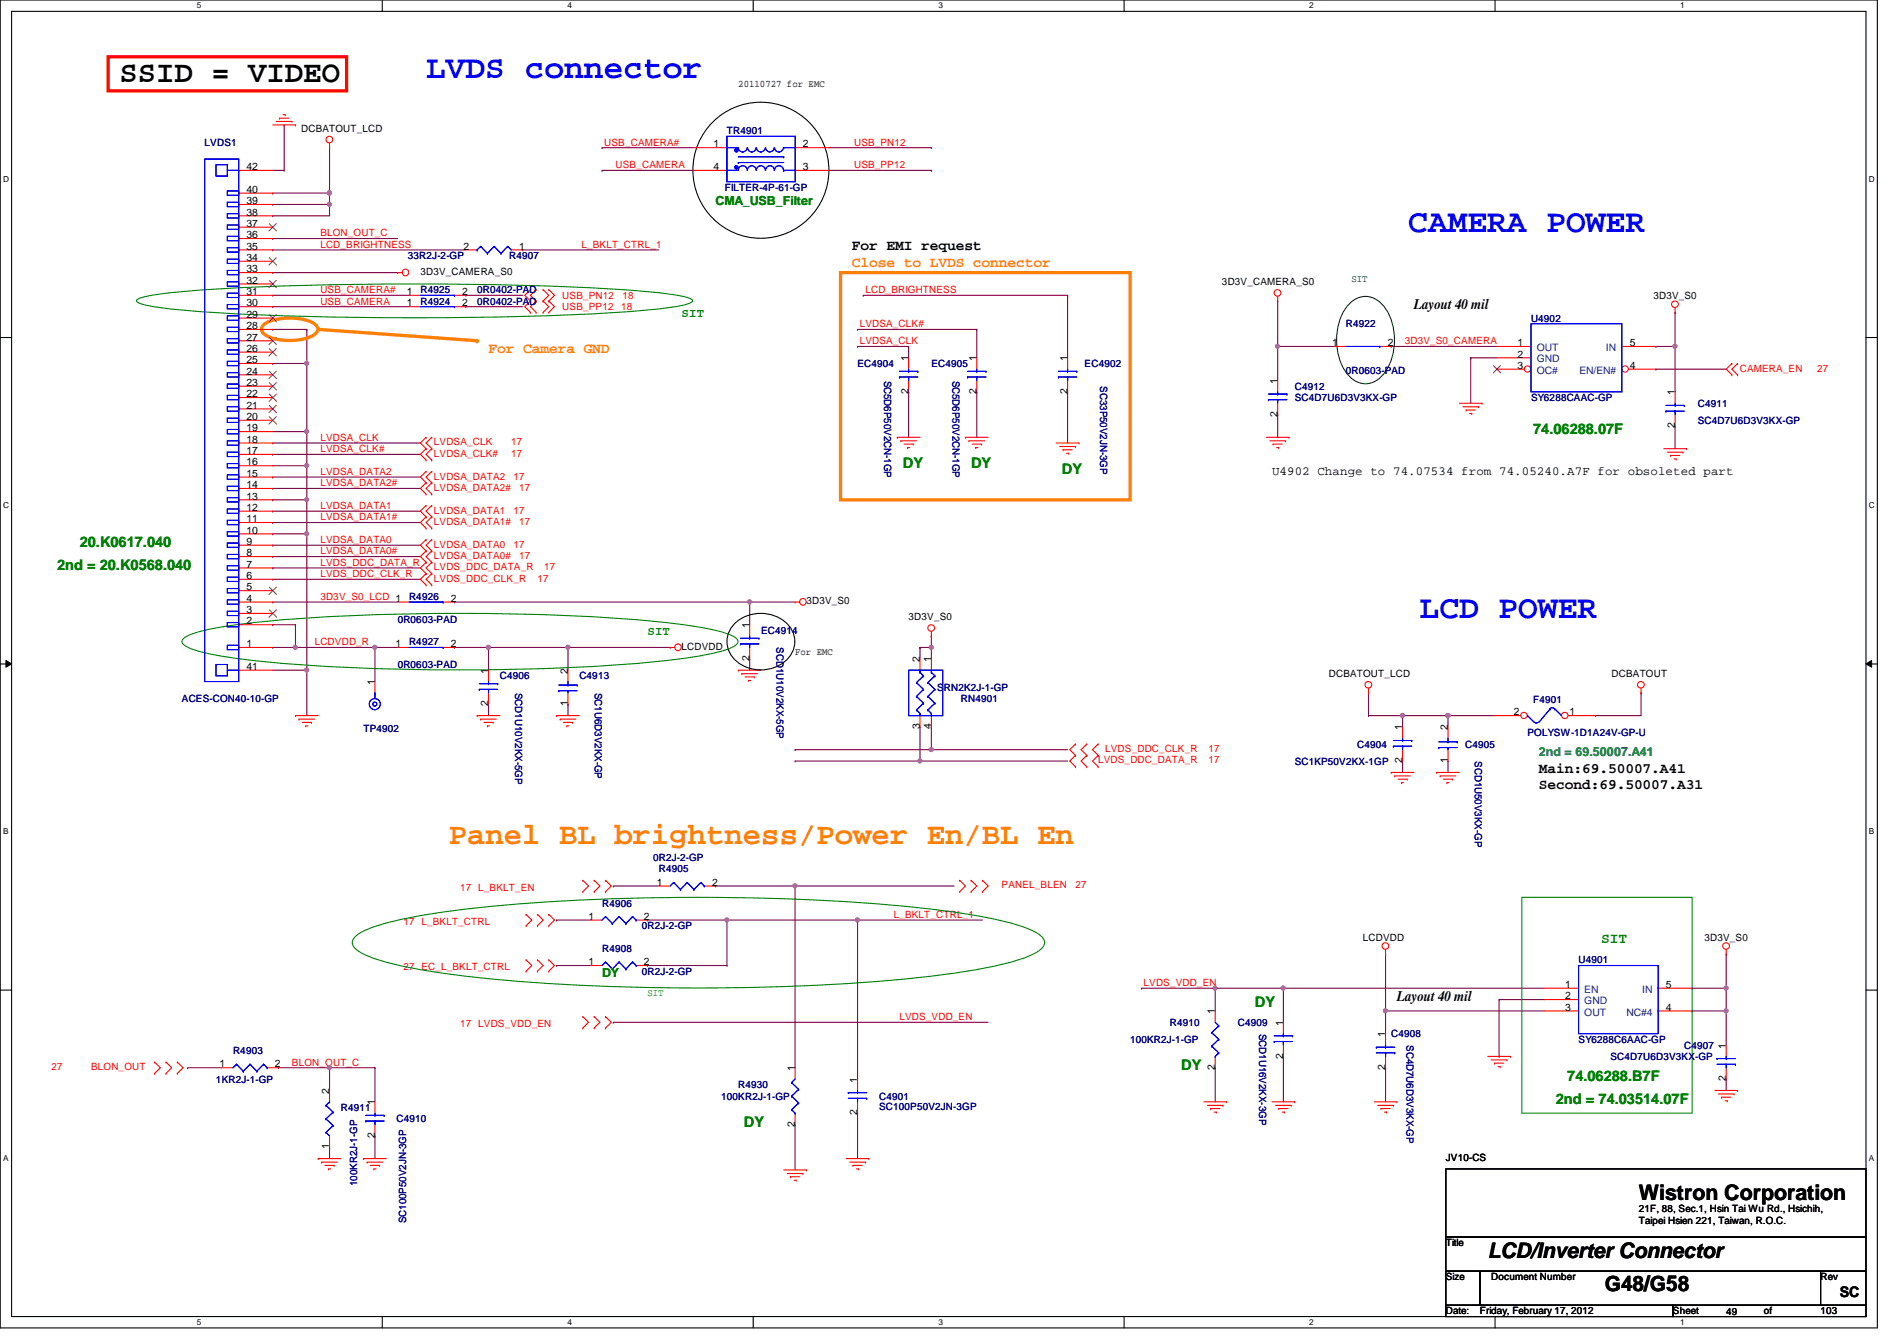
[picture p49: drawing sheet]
<svg xmlns="http://www.w3.org/2000/svg" width="297mm" height="210mm" viewBox="0 0 297 210" stroke-linecap="round" stroke-linejoin="round" font-family="sans-serif">
<defs><g id="words">
<g font-size="5.1" fill="#00f">
<text x="66.7" y="12.3">LVDS connector</text>
<text x="220.5" y="36.3">CAMERA POWER</text>
<text x="222.3" y="96.7">LCD POWER</text>
</g>
<text font-size="4.8" x="18.7" y="12.9">SSID = VIDEO</text>
<text font-size="4.8" fill="#ff8000" x="70.3" y="132">Panel BL brightness/Power En/BL En</text>
<g font-size="3.3">
<text x="256.6" y="187.9">Wistron Corporation</text>
<text x="233" y="196.8">LCD/Inverter Connector</text>
<text x="251.3" y="202.1">G48/G58</text>
</g>
<g font-size="2.3">
<text x="133.4" y="39.2">For EMI request</text>
<text x="221.4" y="48.3">Layout 40 mil</text>
<text x="241" y="121">Main:69.50007.A41</text>
<text x="241" y="123.5">Second:69.50007.A31</text>
<text x="218.7" y="156.8">Layout 40 mil</text>
<text x="288.1" y="203">SC</text>
</g>
<g font-size="2.3" fill="#ff8000">
<text x="133.4" y="41.9">Close to LVDS connector</text>
<text x="76.5" y="55.2">For Camera GND</text>
</g>
<g font-size="2.3" fill="#008000">
<text x="240.1" y="67.9">74.06288.07F</text>
<text x="141.4" y="73.2">DY</text>
<text x="152.1" y="73.2">DY</text>
<text x="166.3" y="74.1">DY</text>
<text x="8.9" y="89.2">2nd = 20.K0568.040</text>
<text x="12.5" y="85.7">20.K0617.040</text>
<text x="250.7" y="147.7">SIT</text>
<text x="196.5" y="157.7">DY</text>
<text x="185" y="167.5">DY</text>
<text x="243.6" y="172.8">2nd = 74.03514.07F</text>
<text x="245.4" y="169.2">74.06288.B7F</text>
<text x="116.5" y="176.4">DY</text>
</g>
<g font-size="1.9" fill="#008000">
<text x="112.1" y="32">CMA_USB_Filter</text>
<text x="106.7" y="49.6">SIT</text>
<text x="101.4" y="99.4">SIT</text>
<text x="94.3" y="153">DY</text>
</g>
<text font-size="1.9" x="199.2" y="74.4">U4902 Change to 74.07534 from 74.05240.A7F for obsoleted part</text>
<text font-size="1.9" fill="#008080" x="241" y="118.3">2nd = 69.50007.A41</text>
<g font-size="1.6">
<text x="115.6" y="13.7">20110727 for EMC</text>
<text x="47.2" y="20.7">DCBATOUT_LCD</text>
<text x="111.7" y="23.1">1</text>
<text x="125.7" y="23.1">2</text>
<text x="38.6" y="26.6">42</text>
<text x="111.7" y="26.6">4</text>
<text x="125.7" y="26.6">3</text>
<text x="38.6" y="35.5">37</text>
<text x="38.6" y="33.7">38</text>
<text x="38.6" y="32">39</text>
<text x="38.6" y="30.2">40</text>
<text x="38.6" y="40.9">34</text>
<text x="38.6" y="39.1">35</text>
<text x="38.6" y="37.3">36</text>
<text x="72.6" y="39.1">2</text>
<text x="81.3" y="39.1">1</text>
<text x="38.6" y="48">30</text>
<text x="38.6" y="46.2">31</text>
<text x="38.6" y="44.4">32</text>
<text x="38.6" y="42.6">33</text>
<text x="63.7" y="48">1</text>
<text x="63.7" y="46.2">1</text>
<text x="65.8" y="43.1">3D3V_CAMERA_S0</text>
<text x="72.4" y="48">2</text>
<text x="72.4" y="46.2">2</text>
<text x="191.3" y="44.7">3D3V_CAMERA_S0</text>
<text x="258.9" y="46.8">3D3V_S0</text>
<text x="38.6" y="53.3">27</text>
<text x="38.6" y="51.5">28</text>
<text x="38.6" y="49.7">29</text>
<text x="38.6" y="58.6">24</text>
<text x="38.6" y="56.9">25</text>
<text x="38.6" y="55.1">26</text>
<text x="142.2" y="56.6" transform="rotate(-90 142.2 56.6)">1</text>
<text x="152.9" y="56.6" transform="rotate(-90 152.9 56.6)">1</text>
<text x="167.1" y="56.6" transform="rotate(-90 167.1 56.6)">1</text>
<text x="208.6" y="54.2">1</text>
<text x="217.3" y="54.2">2</text>
<text x="237.6" y="54.2">1</text>
<text x="237.6" y="56">2</text>
<text x="237.6" y="57.7">3</text>
<text x="255.2" y="57.7">4</text>
<text x="255.2" y="54.2">5</text>
<text x="38.6" y="65.7">20</text>
<text x="38.6" y="64">21</text>
<text x="38.6" y="62.2">22</text>
<text x="38.6" y="60.4">23</text>
<text x="142.2" y="61.7" transform="rotate(-90 142.2 61.7)">2</text>
<text x="152.9" y="61.7" transform="rotate(-90 152.9 61.7)">2</text>
<text x="167.1" y="61.7" transform="rotate(-90 167.1 61.7)">2</text>
<text x="200" y="65.2" transform="rotate(-90 200 65.2)">2</text>
<text x="200" y="60.1" transform="rotate(-90 200 60.1)">1</text>
<text x="262.3" y="61.9" transform="rotate(-90 262.3 61.9)">1</text>
<text x="38.6" y="71.1">17</text>
<text x="38.6" y="69.3">18</text>
<text x="38.6" y="67.5">19</text>
<text x="262.3" y="67" transform="rotate(-90 262.3 67)">2</text>
<text x="38.6" y="76.4">14</text>
<text x="38.6" y="74.6">15</text>
<text x="38.6" y="72.9">16</text>
<text x="38.6" y="83.5">10</text>
<text x="38.6" y="81.7">11</text>
<text x="38.6" y="80">12</text>
<text x="38.6" y="78.2">13</text>
<text x="38.6" y="88.9">7</text>
<text x="38.6" y="87.1">8</text>
<text x="38.6" y="85.3">9</text>
<text x="38.6" y="96">3</text>
<text x="38.6" y="94.2">4</text>
<text x="38.6" y="92.4">5</text>
<text x="38.6" y="90.6">6</text>
<text x="70.6" y="94.2">2</text>
<text x="126.3" y="94.6">3D3V_S0</text>
<text x="38.6" y="101.3">1</text>
<text x="38.6" y="97.7">2</text>
<text x="61.9" y="101.3">1</text>
<text x="70.6" y="101.3">2</text>
<text x="106.7" y="101.7">LCDVDD</text>
<text x="117.3" y="98.3" transform="rotate(-90 117.3 98.3)">1</text>
<text x="142.3" y="97.1">3D3V_S0</text>
<text x="38.6" y="104.9">41</text>
<text x="58.7" y="107.2" transform="rotate(-90 58.7 107.2)">1</text>
<text x="76.5" y="105.5" transform="rotate(-90 76.5 105.5)">1</text>
<text x="88.9" y="105.5" transform="rotate(-90 88.9 105.5)">2</text>
<text x="117.3" y="103.5" transform="rotate(-90 117.3 103.5)">2</text>
<text x="124.5" y="102.6">For EMC</text>
<text x="144" y="103.7" transform="rotate(-90 144 103.7)">2</text>
<text x="145.8" y="103.7" transform="rotate(-90 145.8 103.7)">1</text>
<text x="208.1" y="106">DCBATOUT_LCD</text>
<text x="252.3" y="106">DCBATOUT</text>
<text x="76.5" y="110.6" transform="rotate(-90 76.5 110.6)">2</text>
<text x="88.9" y="110.6" transform="rotate(-90 88.9 110.6)">1</text>
<text x="237.1" y="112">2</text>
<text x="245.7" y="112">1</text>
<text x="144" y="114.1" transform="rotate(-90 144 114.1)">3</text>
<text x="145.8" y="114.1" transform="rotate(-90 145.8 114.1)">4</text>
<text x="219.6" y="119.5" transform="rotate(-90 219.6 119.5)">2</text>
<text x="219.6" y="114.3" transform="rotate(-90 219.6 114.3)">1</text>
<text x="226.7" y="119.5" transform="rotate(-90 226.7 119.5)">1</text>
<text x="226.7" y="114.3" transform="rotate(-90 226.7 114.3)">2</text>
<text x="92.2" y="144">1</text>
<text x="100.8" y="144">2</text>
<text x="102.8" y="138.6">1</text>
<text x="111.5" y="138.6">2</text>
<text x="213.4" y="147.2">LCDVDD</text>
<text x="266.9" y="147.2">3D3V_S0</text>
<text x="92.2" y="151.1">1</text>
<text x="100.8" y="151.1">2</text>
<text x="245.1" y="154.6">1</text>
<text x="260.9" y="154.6">5</text>
<text x="190.2" y="158.8" transform="rotate(-90 190.2 158.8)">1</text>
<text x="200.9" y="160.6" transform="rotate(-90 200.9 160.6)">1</text>
<text x="245.1" y="156.4">2</text>
<text x="245.1" y="158.2">3</text>
<text x="260.9" y="158.2">4</text>
<text x="34.4" y="167.1">1</text>
<text x="43" y="167.1">2</text>
<text x="124.5" y="167.7" transform="rotate(-90 124.5 167.7)">1</text>
<text x="190.2" y="167.5" transform="rotate(-90 190.2 167.5)">2</text>
<text x="200.9" y="165.7" transform="rotate(-90 200.9 165.7)">2</text>
<text x="216.9" y="167.5" transform="rotate(-90 216.9 167.5)">2</text>
<text x="216.9" y="162.3" transform="rotate(-90 216.9 162.3)">1</text>
<text x="270.3" y="164.1" transform="rotate(-90 270.3 164.1)">1</text>
<text x="51.6" y="171.2" transform="rotate(-90 51.6 171.2)">2</text>
<text x="58.7" y="173" transform="rotate(-90 58.7 173)">1</text>
<text x="134.2" y="169.5" transform="rotate(-90 134.2 169.5)">1</text>
<text x="270.3" y="169.2" transform="rotate(-90 270.3 169.2)">2</text>
<text x="51.6" y="179.9" transform="rotate(-90 51.6 179.9)">1</text>
<text x="58.7" y="178.1" transform="rotate(-90 58.7 178.1)">2</text>
<text x="124.5" y="176.4" transform="rotate(-90 124.5 176.4)">2</text>
<text x="134.2" y="174.6" transform="rotate(-90 134.2 174.6)">2</text>
<text x="226.4" y="181.7">JV10-CS</text>
<text x="256.6" y="189.7">21F, 88, Sec.1, Hsin Tai Wu Rd., Hsichih,</text>
<text x="256.6" y="191.6">Taipei Hsien 221, Taiwan, R.O.C.</text>
<text x="226.4" y="195.1">Title</text>
<text x="226.4" y="200.4">Size</text>
<text x="233.5" y="200.4">Document Number</text>
<text x="285.1" y="200.4">Rev</text>
<text x="226.4" y="205.7">Date:</text>
<text x="231.7" y="205.7">Friday, February 17, 2012</text>
<text x="262" y="205.7">Sheet</text>
<text x="270.3" y="205.9">49</text>
<text x="276.2" y="205.7">of</text>
<text x="285.1" y="205.7">103</text>
</g>
<g font-size="1.6" fill="#000080">
<text x="32" y="22.8">LVDS1</text>
<text x="113.8" y="21">TR4901</text>
<text x="113.5" y="29.9">FILTER-4P-61-GP</text>
<text x="63.9" y="40.6">33R2J-2-GP</text>
<text x="79.7" y="40.6">R4907</text>
<text x="65.8" y="47.7">R4924</text>
<text x="65.8" y="45.9">R4925</text>
<text x="74.7" y="47.7">0R0402-PAD</text>
<text x="74.7" y="45.9">0R0402-PAD</text>
<text x="210.7" y="51.2">R4922</text>
<text x="239.7" y="50.3">U4902</text>
<text x="134.3" y="57.4">EC4904</text>
<text x="138.5" y="59.6" transform="rotate(90 138.5 59.6)">SC5D6P50V2CN-1GP</text>
<text x="145.8" y="57.4">EC4905</text>
<text x="149.1" y="59.6" transform="rotate(90 149.1 59.6)">SC5D6P50V2CN-1GP</text>
<text x="169.8" y="57.4">EC4902</text>
<text x="210.7" y="58.5">0R0603-PAD</text>
<text x="172.3" y="60.5" transform="rotate(90 172.3 60.5)">SC33P50V2JN-3GP</text>
<text x="202.7" y="61">C4912</text>
<text x="202.7" y="62.8">SC4D7U6D3V3KX-GP</text>
<text x="239.7" y="62.8">SY6288CAAC-GP</text>
<text x="265.9" y="63.7">C4911</text>
<text x="265.9" y="66.3">SC4D7U6D3V3KX-GP</text>
<text x="64" y="93.9">R4926</text>
<text x="62.3" y="97.5">0R0603-PAD</text>
<text x="64" y="101">R4927</text>
<text x="119.2" y="99.2">EC4914</text>
<text x="121.6" y="101.3" transform="rotate(90 121.6 101.3)">SCD1U10V2KX-5GP</text>
<text x="62.3" y="104.6">0R0603-PAD</text>
<text x="78.3" y="106.3">C4906</text>
<text x="90.7" y="106.3">C4913</text>
<text x="28.5" y="109.9">ACES-CON40-10-GP</text>
<text x="80.7" y="108.5" transform="rotate(90 80.7 108.5)">SCD1U10V2KX-5GP</text>
<text x="93.1" y="108.5" transform="rotate(90 93.1 108.5)">SC1U6D3V2KX-GP</text>
<text x="146.7" y="108.1">SRN2K2J-1-GP</text>
<text x="150.4" y="109.9">RN4901</text>
<text x="240.1" y="110.1">F4901</text>
<text x="56.9" y="114.5">TP4902</text>
<text x="202.7" y="119.7">SC1KP50V2KX-1GP</text>
<text x="212.5" y="117">C4904</text>
<text x="229.4" y="117">C4905</text>
<text x="230.9" y="119.1" transform="rotate(90 230.9 119.1)">SCD1U50V3KX-GP</text>
<text x="239.2" y="115.2">POLYSW-1D1A24V-GP-U</text>
<text x="102.3" y="134.8">0R2J-2-GP</text>
<text x="103.2" y="136.6">R4905</text>
<text x="94.3" y="141.9">R4906</text>
<text x="94.3" y="149">R4908</text>
<text x="100.5" y="145.5">0R2J-2-GP</text>
<text x="100.5" y="152.6">0R2J-2-GP</text>
<text x="247.2" y="150.8">U4901</text>
<text x="183.2" y="160.6">R4910</text>
<text x="193.8" y="160.6">C4909</text>
<text x="197.1" y="161.8" transform="rotate(90 197.1 161.8)">SCD1U16V2KX-3GP</text>
<text x="36.5" y="165">R4903</text>
<text x="177" y="163.2">100KR2J-1-GP</text>
<text x="217.8" y="162.3">C4908</text>
<text x="220.3" y="163.6" transform="rotate(90 220.3 163.6)">SC4D7U6D3V3KX-GP</text>
<text x="247.2" y="163.2">SY6288C6AAC-GP</text>
<text x="252.2" y="165.9">SC4D7U6D3V3KX-GP</text>
<text x="263.7" y="164.1">C4907</text>
<text x="33.8" y="169.5">1KR2J-1-GP</text>
<text x="53.4" y="173.9">R4911</text>
<text x="112.9" y="172.1">100KR2J-1-GP</text>
<text x="115.6" y="170.3">R4930</text>
<text x="137.7" y="172.1">C4901</text>
<text x="137.7" y="173.7">SC100P50V2JN-3GP</text>
<text x="62.1" y="175.7">C4910</text>
<text x="55.9" y="185.6" transform="rotate(-90 55.9 185.6)">100KR2J-1-GP</text>
<text x="63.6" y="191.5" transform="rotate(-90 63.6 191.5)">SC100P50V2JN-3GP</text>
</g>
<g font-size="1.6" fill="#f00">
<text x="94.6" y="22.8">USB_CAMERA#</text>
<text x="133.7" y="22.8">USB_PN12</text>
<text x="96.4" y="26.3">USB_CAMERA</text>
<text x="133.7" y="26.3">USB_PP12</text>
<text x="50.2" y="37">BLON_OUT_C</text>
<text x="50.2" y="38.8">LCD_BRIGHTNESS</text>
<text x="91.1" y="38.8">L_BKLT_CTRL_1</text>
<text x="50.2" y="45.9">USB_CAMERA#</text>
<text x="50.2" y="47.7">USB_CAMERA</text>
<text x="88.1" y="46.8">USB_PN12</text>
<text x="97.5" y="46.8">18</text>
<text x="135.5" y="45.9">LCD_BRIGHTNESS</text>
<text x="88.1" y="48.6">USB_PP12</text>
<text x="97.3" y="48.6">18</text>
<text x="134.6" y="53.9">LVDSA_CLK</text>
<text x="134.6" y="51.2">LVDSA_CLK#</text>
<text x="220" y="53.9">3D3V_S0_CAMERA</text>
<text x="272.4" y="58.2">CAMERA_EN</text>
<text x="284.5" y="58.2">27</text>
<text x="50.2" y="70.8">LVDSA_CLK#</text>
<text x="50.2" y="69">LVDSA_CLK</text>
<text x="67.9" y="69.7">LVDSA_CLK</text>
<text x="67.9" y="71.5">LVDSA_CLK#</text>
<text x="80" y="69.7">17</text>
<text x="80" y="71.5">17</text>
<text x="50.2" y="74.3">LVDSA_DATA2</text>
<text x="50.2" y="76.1">LVDSA_DATA2#</text>
<text x="67.9" y="75.1">LVDSA_DATA2</text>
<text x="67.9" y="76.8">LVDSA_DATA2#</text>
<text x="80.4" y="75.1">17</text>
<text x="81.3" y="76.8">17</text>
<text x="50.2" y="79.7">LVDSA_DATA1</text>
<text x="50.2" y="81.4">LVDSA_DATA1#</text>
<text x="67.9" y="80.4">LVDSA_DATA1</text>
<text x="67.9" y="82.2">LVDSA_DATA1#</text>
<text x="80.4" y="80.4">17</text>
<text x="81.3" y="82.2">17</text>
<text x="50.2" y="85">LVDSA_DATA0</text>
<text x="50.2" y="86.8">LVDSA_DATA0#</text>
<text x="50.2" y="88.6">LVDS_DDC_DATA_R</text>
<text x="67.9" y="89.3">LVDS_DDC_DATA_R</text>
<text x="67.9" y="87.5">LVDSA_DATA0#</text>
<text x="67.9" y="85.7">LVDSA_DATA0</text>
<text x="80.4" y="85.7">17</text>
<text x="81.3" y="87.5">17</text>
<text x="85.2" y="89.3">17</text>
<text x="50.2" y="90.3">LVDS_DDC_CLK_R</text>
<text x="50.2" y="93.9">3D3V_S0_LCD 1</text>
<text x="67.9" y="91.1">LVDS_DDC_CLK_R</text>
<text x="84.2" y="91.1">17</text>
<text x="49.3" y="101">LCDVDD_R</text>
<text x="172" y="119.5">LVDS_DDC_DATA_R</text>
<text x="173.1" y="117.7">LVDS_DDC_CLK_R</text>
<text x="189.2" y="119.5">17</text>
<text x="189.2" y="117.7">17</text>
<text x="72" y="139.4">17 L_BKLT_EN</text>
<text x="140" y="143.7">L_BKLT_CTRL_1</text>
<text x="156.8" y="139.1">PANEL_BLEN</text>
<text x="168.4" y="139.1">27</text>
<text x="63.2" y="144.7">17 L_BKLT_CTRL</text>
<text x="63.2" y="151.8">27 EC_L_BKLT_CTRL</text>
<text x="179.1" y="154.3">LVDS_VDD_EN</text>
<text x="72" y="160.7">17 LVDS_VDD_EN</text>
<text x="140.8" y="159.7">LVDS_VDD_EN</text>
<text x="8" y="167.5">27</text>
<text x="14.3" y="167.5">BLON_OUT</text>
<text x="45.7" y="166.8">BLON_OUT_C</text>
</g>
<text font-size="1.6" fill="#004000" x="211.6" y="44.1">SIT</text>
<g font-size="1.6" fill="#004080">
<text x="240.6" y="54.9">OUT</text>
<text x="240.6" y="56.7">GND</text>
<text x="240.6" y="58.5">OC#</text>
<text x="247.3" y="58.5">EN/EN#</text>
<text x="251.5" y="54.9">IN</text>
<text x="248.1" y="155.4">EN</text>
<text x="257.1" y="155.4">IN</text>
<text x="248.1" y="157.2">GND</text>
<text x="248.1" y="159">OUT</text>
<text x="254.7" y="159">NC#4</text>
</g>
<text font-size="1.6" fill="#008000" x="101.4" y="155.9">SIT</text>
<g font-size="1.3">
<text x="30.8" y="1.3">5</text>
<text x="88.9" y="1.3">4</text>
<text x="146.9" y="1.3">3</text>
<text x="205" y="1.3">2</text>
<text x="263.1" y="1.3">1</text>
<text x=".5" y="28.4">D</text>
<text x="292.6" y="28.4">D</text>
<text x=".5" y="79.5">C</text>
<text x="292.6" y="79.5">C</text>
<text x=".5" y="130.6">B</text>
<text x="292.6" y="130.6">B</text>
<text x=".5" y="181.7">A</text>
<text x="292.6" y="181.7">A</text>
<text x="30.8" y="207.4">5</text>
<text x="88.9" y="207.4">4</text>
<text x="146.9" y="207.4">3</text>
<text x="205" y="207.4">2</text>
<text x="263.1" y="207.4">1</text>
</g>
</g></defs>
<path d="M0 0h294v207.9h-294zM1.8 1.8h290.4v204.3h-290.4z" fill="none" stroke="#000" stroke-width=".17"/>
<g fill="#fff">
<path d="M30.8 .2h.7v1.4h-.7z"/>
<path d="M30.8 206.2h.7v1.4h-.7z"/>
</g>
<path d="M59.9 0v1.8M59.9 206.1v1.8" fill="none" stroke="#000" stroke-width=".17"/>
<g fill="#fff">
<path d="M88.9 .2h.6v1.4h-.6z"/>
<path d="M88.9 206.2h.6v1.4h-.6z"/>
</g>
<path d="M117.9 0v1.8M117.9 206.1v1.8" fill="none" stroke="#000" stroke-width=".17"/>
<g fill="#fff">
<path d="M146.9 .2h.7v1.4h-.7z"/>
<path d="M146.9 206.2h.7v1.4h-.7z"/>
</g>
<path d="M176 0v1.8M176 206.1v1.8" fill="none" stroke="#000" stroke-width=".17"/>
<g fill="#fff">
<path d="M205 .2h.7v1.4h-.7z"/>
<path d="M205 206.2h.7v1.4h-.7z"/>
</g>
<path d="M234.1 0v1.8M234.1 206.1v1.8" fill="none" stroke="#000" stroke-width=".17"/>
<g fill="#fff">
<path d="M263.1 .2h.7v1.4h-.7z"/>
<path d="M263.1 206.2h.7v1.4h-.7z"/>
<path d="M.5 27.3h.9v1.4h-.9z"/>
<path d="M292.6 27.3h.9v1.4h-.9z"/>
<path d="M.5 78.4h.9v1.4h-.9z"/>
<path d="M292.6 78.4h.9v1.4h-.9z"/>
</g>
<path d="M0 52.8h1.8M292.2 52.8h1.8" fill="none" stroke="#000" stroke-width=".17"/>
<g fill="#fff">
<path d="M.5 129.5h.8v1.4h-.8z"/>
<path d="M292.6 129.5h.9v1.4h-.9z"/>
</g>
<path d="M0 103.9h1.8M292.2 103.9h1.8" fill="none" stroke="#000" stroke-width=".17"/>
<path d="M.9 103.4l.9 .5-.9 .5zM292.2 103.9l.9-.5v1z" fill="#000"/>
<path d="M.9 103.4l.9 .5-.9 .5zM292.2 103.9l.9-.5v1z" fill="none" stroke="#000" stroke-width=".16"/>
<g fill="#fff">
<path d="M.5 180.5h.8v1.4h-.8z"/>
<path d="M292.6 180.5h.9v1.4h-.9z"/>
</g>
<path d="M0 155h1.8M292.2 155h1.8" fill="none" stroke="#000" stroke-width=".17"/>
<path d="M42.7 72.9h5.3M48 72.9h.1" fill="none" stroke="#800040" stroke-width=".17"/>
<circle cx="48" cy="72.9" r=".32" fill="#f0f"/>
<circle cx="48" cy="72.9" r=".32" fill="none" stroke="#f0f" stroke-width=".17"/>
<path d="M48 67.6h.1M48 67.6v5.3" fill="none" stroke="#800040" stroke-width=".17"/>
<circle cx="48" cy="67.5" r=".32" fill="#f0f"/>
<circle cx="48" cy="67.5" r=".32" fill="none" stroke="#f0f" stroke-width=".17"/>
<path d="M51.6 30.2h.1M51.6 30.2v1.8" fill="none" stroke="#800040" stroke-width=".17"/>
<circle cx="51.6" cy="30.2" r=".32" fill="#f0f"/>
<circle cx="51.6" cy="30.2" r=".32" fill="none" stroke="#f0f" stroke-width=".17"/>
<path d="M117.4 94.2h.1M117.4 94.2v3.6M117.4 103.1h.1M117.4 103.1v1.8" fill="none" stroke="#800040" stroke-width=".17"/>
<circle cx="117.4" cy="94.2" r=".32" fill="#f0f"/>
<circle cx="117.4" cy="94.2" r=".32" fill="none" stroke="#f0f" stroke-width=".17"/>
<path d="M71.2 94.2h.1M71.2 94.2h46.2M58.7 101.3h.1M58.7 101.3h3.6M145.8 101.3h.1M145.8 101.3v1.8" fill="none" stroke="#800040" stroke-width=".17"/>
<circle cx="145.8" cy="101.3" r=".32" fill="#f0f"/>
<circle cx="145.8" cy="101.3" r=".32" fill="none" stroke="#f0f" stroke-width=".17"/>
<path d="M144.1 101.3h.1M144.1 113.8h.1M144.1 101.3v1.8M144.1 113.8v5.3M144.1 101.3h1.7M145.8 113.8h.1M145.8 117.3h.1M145.8 113.8v3.5M145.8 117.3h21.4" fill="none" stroke="#800040" stroke-width=".17"/>
<circle cx="145.8" cy="117.3" r=".32" fill="#f0f"/>
<circle cx="145.8" cy="117.3" r=".32" fill="none" stroke="#f0f" stroke-width=".17"/>
<path d="M144.1 119.1h.1M144.1 119.1h23.1" fill="none" stroke="#800040" stroke-width=".17"/>
<circle cx="144" cy="119.1" r=".32" fill="#f0f"/>
<circle cx="144" cy="119.1" r=".32" fill="none" stroke="#f0f" stroke-width=".17"/>
<path d="M145.8 99.6h.1M145.8 99.6v1.7M76.5 101.3h.1M76.5 101.3h12.4M124.5 117.3h.1M124.5 119.1h.1M124.5 117.3h21.3M124.5 119.1h19.6" fill="none" stroke="#800040" stroke-width=".17"/>
<circle cx="88.9" cy="101.3" r=".32" fill="#f0f"/>
<circle cx="88.9" cy="101.3" r=".32" fill="none" stroke="#f0f" stroke-width=".17"/>
<path d="M43.6 167.1h.1M43.6 167.1h15.1M51.6 179.6h.1M51.6 167.1h.1M51.6 167.1v3.6M51.6 179.6v1.8M58.7 167.1h.1M58.7 167.1v5.4" fill="none" stroke="#800040" stroke-width=".17"/>
<circle cx="51.6" cy="167.1" r=".32" fill="#f0f"/>
<circle cx="51.6" cy="167.1" r=".32" fill="none" stroke="#f0f" stroke-width=".17"/>
<g fill="none" stroke="#800040" stroke-width=".17">
<path d="M81.8 39.1h.1M81.8 39.1h21.4M42.7 46.2h.1M42.7 48h.1M42.7 46.2h21.3M42.7 48h21.3M72.9 46.2h.1M72.9 48h.1M72.9 46.2h8.9M72.9 48h8.9M217.8 54.2h.1M217.8 54.2h16.6"/>
<path d="M117.4 94.2h.1M117.4 94.2h7.1M71.2 101.3h.1M71.2 101.3h5.3M76.5 110.2h.1M76.5 101.3h.1M76.5 101.3v3.6M76.5 110.2v1.8M29.4 167.1h.1M29.4 167.1h5.3M58.7 177.8h.1M58.7 177.8v3.6"/>
</g>
<circle cx="76.5" cy="101.3" r=".32" fill="#f0f"/>
<circle cx="76.5" cy="101.3" r=".32" fill="none" stroke="#f0f" stroke-width=".17"/>
<path d="M51.6 32h.1M51.6 32v1.8M88.9 101.3h.1M88.9 110.2h.1M88.9 101.3v3.6M88.9 110.2v1.8" fill="none" stroke="#800040" stroke-width=".17"/>
<circle cx="51.6" cy="32" r=".32" fill="#f0f"/>
<circle cx="51.6" cy="32" r=".32" fill="none" stroke="#f0f" stroke-width=".17"/>
<path d="M42.7 30.2h.1M51.6 23.1h.1M51.6 23.1v7.1h-8.9" fill="none" stroke="#800040" stroke-width=".17"/>
<circle cx="51.6" cy="30.2" r=".32" fill="#f0f"/>
<circle cx="51.6" cy="30.2" r=".32" fill="none" stroke="#f0f" stroke-width=".17"/>
<g fill="none" stroke="#800040" stroke-width=".17">
<path d="M42.7 33.8h.1M42.7 32h.1M42.7 33.8h8.9M42.7 32h8.9M42.7 42.7h.1M42.7 51.6h.1M42.7 42.7h19.6M42.7 51.6h5.3M42.7 71.1h.1M42.7 74.7h.1M42.7 76.5h.1M42.7 69.3h.1"/>
<path d="M42.7 78.2h.1M42.7 71.1h23.1M42.7 74.7h23.1M42.7 76.5h23.1M42.7 69.3h23.1M48 72.9h.1M48 72.9v5.3h-5.3M42.7 85.3h.1M42.7 87.1h.1M42.7 88.9h.1M42.7 90.7h.1M42.7 80h.1"/>
<path d="M42.7 81.8h.1M42.7 97.8h.1M42.7 83.6h.1M42.7 85.3h23.1M42.7 87.1h23.1M42.7 88.9h23.1M42.7 90.7h23.1M42.7 80h23.1M42.7 81.8h23.1M42.7 97.8h3.6M42.7 83.6h5.3"/>
</g>
<circle cx="48" cy="78.2" r=".32" fill="#f0f"/>
<circle cx="48" cy="78.2" r=".32" fill="none" stroke="#f0f" stroke-width=".17"/>
<path d="M42.7 56.9h.1M48 51.6h.1M48 51.6v5.3h-5.3M48 78.2h.1M48 78.2v5.4M42.7 94.2h.1M42.7 94.2h19.6M46.3 97.8h.1M46.3 97.8v3.5M48 104.9h.1M48 104.9v7.1" fill="none" stroke="#800040" stroke-width=".17"/>
<circle cx="48" cy="104.9" r=".32" fill="#f0f"/>
<circle cx="48" cy="104.9" r=".32" fill="none" stroke="#f0f" stroke-width=".17"/>
<path d="M42.7 37.3h.1M42.7 39.1h.1M42.7 37.3h19.6M42.7 39.1h30.2M259.3 54.2h.1M259.3 54.2h3M262.3 54.2h.1M262.3 54.2v7.1" fill="none" stroke="#800040" stroke-width=".17"/>
<circle cx="262.3" cy="54.2" r=".32" fill="#f0f"/>
<circle cx="262.3" cy="54.2" r=".32" fill="none" stroke="#f0f" stroke-width=".17"/>
<path d="M262.3 48.9h.1M262.3 48.9v5.3M262.3 66.7h.1M262.3 66.7v3.5M113.8 144h.1M113.8 144h20.5" fill="none" stroke="#800040" stroke-width=".17"/>
<circle cx="113.8" cy="144" r=".32" fill="#f0f"/>
<circle cx="113.8" cy="144" r=".32" fill="none" stroke="#f0f" stroke-width=".17"/>
<path d="M134.3 144h.1M134.3 144h19.5" fill="none" stroke="#800040" stroke-width=".17"/>
<circle cx="134.3" cy="144" r=".32" fill="#f0f"/>
<circle cx="134.3" cy="144" r=".32" fill="none" stroke="#f0f" stroke-width=".17"/>
<path d="M124.5 138.7h.1M124.5 138.7h24.9M96.1 160h.1M96.1 160h58.6" fill="none" stroke="#800040" stroke-width=".17"/>
<circle cx="124.5" cy="138.7" r=".32" fill="#f0f"/>
<circle cx="124.5" cy="138.7" r=".32" fill="none" stroke="#f0f" stroke-width=".17"/>
<path d="M200.1 54.2h.1M200.1 54.2v5.4M96.1 138.7h.1M96.1 138.7h7.1M124.5 138.7h.1M124.5 138.7v28.4M134.3 144h.1M134.3 144v24.9M124.5 176h.1M124.5 176v7.1M134.3 174.2h.1M134.3 174.2v7.2" fill="none" stroke="#800040" stroke-width=".17"/>
<circle cx="200" cy="54.2" r=".32" fill="#f0f"/>
<circle cx="200" cy="54.2" r=".32" fill="none" stroke="#f0f" stroke-width=".17"/>
<path d="M200.1 64.9h.1M200.1 64.9v3.6M226.7 112h.1M226.7 112h7.1" fill="none" stroke="#800040" stroke-width=".17"/>
<circle cx="226.7" cy="112" r=".32" fill="#f0f"/>
<circle cx="226.7" cy="112" r=".32" fill="none" stroke="#f0f" stroke-width=".17"/>
<path d="M214.3 108.5h.1M214.3 108.5v3.5M219.6 112h.1M219.6 112h7.1" fill="none" stroke="#800040" stroke-width=".17"/>
<circle cx="226.7" cy="112" r=".32" fill="#f0f"/>
<circle cx="226.7" cy="112" r=".32" fill="none" stroke="#f0f" stroke-width=".17"/>
<circle cx="219.6" cy="112" r=".32" fill="#f0f"/>
<circle cx="219.6" cy="112" r=".32" fill="none" stroke="#f0f" stroke-width=".17"/>
<g fill="none" stroke="#800040" stroke-width=".17">
<path d="M134.3 54.2h.1M134.3 51.6h.1M134.3 54.2h8M134.3 51.6h18.6M135.2 46.2h.1M135.2 46.2h32M142.3 54.2h.1M142.3 54.2v1.8M152.9 51.6h.1M152.9 51.6v4.4M167.2 46.2h.1M167.2 46.2v9.8"/>
<path d="M142.3 61.3h.1M142.3 61.3v7.2M152.9 61.3h.1M152.9 61.3v7.2M167.2 61.3h.1M167.2 61.3v8M214.3 112h.1M214.3 112h5.3M219.6 112h.1M219.6 119.1h.1M219.6 112v1.8M219.6 119.1v1.8"/>
<path d="M226.7 112h.1M226.7 119.1h.1M226.7 112v1.8M226.7 119.1v1.8M249.8 112h.1M257 108.5h.1M257 108.5v3.5h-7.2M190.3 154.7h.1M190.3 154.7v3.5M190.3 167.1h.1M190.3 167.1v5.4"/>
</g>
<circle cx="190.3" cy="154.7" r=".32" fill="#f0f"/>
<circle cx="190.3" cy="154.7" r=".32" fill="none" stroke="#f0f" stroke-width=".17"/>
<path d="M190.3 154.7h.1M190.3 154.7h10.7M217 158.2h.1M217 158.2v3.6M201 165.4h.1M201 165.4v7.1" fill="none" stroke="#800040" stroke-width=".17"/>
<circle cx="216.9" cy="158.2" r=".32" fill="#f0f"/>
<circle cx="216.9" cy="158.2" r=".32" fill="none" stroke="#f0f" stroke-width=".17"/>
<path d="M201 154.7h.1M201 154.7v5.3M270.3 158.2h.1M270.3 158.2v5.4M217 167.1h.1M217 167.1v5.4M270.3 168.9h.1M270.3 168.9v1.8" fill="none" stroke="#800040" stroke-width=".17"/>
<circle cx="270.3" cy="158.2" r=".32" fill="#f0f"/>
<circle cx="270.3" cy="158.2" r=".32" fill="none" stroke="#f0f" stroke-width=".17"/>
<path d="M201 154.7h.1M201 154.7h40.8" fill="none" stroke="#800040" stroke-width=".17"/>
<circle cx="200.9" cy="154.7" r=".32" fill="#f0f"/>
<circle cx="200.9" cy="154.7" r=".32" fill="none" stroke="#f0f" stroke-width=".17"/>
<g fill="none" stroke="#800040" stroke-width=".17">
<path d="M48 56.9h.1M48 56.9v10.7M200.1 54.2h.1M200.1 47.1h.1M200.1 54.2h8.9M200.1 47.1v7.1M230.3 56h.1M230.3 56v7.1M230.3 56h4.1M259.3 57.8h.1M259.3 57.8h11M42.7 67.6h5.3"/>
<path d="M48 67.6h.1M178.7 154.7h.1M178.7 154.7h11.6"/>
</g>
<circle cx="48" cy="56.9" r=".32" fill="#f0f"/>
<circle cx="48" cy="56.9" r=".32" fill="none" stroke="#f0f" stroke-width=".17"/>
<g fill="none" stroke="#800040" stroke-width=".17">
<path d="M44.5 19.6h.1M44.5 19.6v7.1M42.7 26.7h1.8M44.5 26.7h.1M94.3 23.1h.1M94.3 26.7h.1M94.3 23.1h14.2M94.3 26.7h14.2M129.8 23.1h16M129.8 26.7h16M145.8 23.1h.1M145.8 26.7h.1"/>
<path d="M48 83.6h.1M48 83.6v21.3M42.7 101.3h.1M42.7 101.3h3.6M42.7 104.9h5.3M48 104.9h.1M88.9 101.3h.1M88.9 101.3h16"/>
</g>
<circle cx="48" cy="83.5" r=".32" fill="#f0f"/>
<circle cx="48" cy="83.5" r=".32" fill="none" stroke="#f0f" stroke-width=".17"/>
<path d="M217 158.2h.1M217 149.4h.1M217 158.2h24.8M217 149.4v8.8M265 154.7h.1M265 158.2h.1M265 154.7h5.3M270.3 149.4h.1M270.3 154.7h.1M270.3 149.4v8.8h-5.3" fill="none" stroke="#800040" stroke-width=".17"/>
<circle cx="270.3" cy="154.7" r=".32" fill="#f0f"/>
<circle cx="270.3" cy="154.7" r=".32" fill="none" stroke="#f0f" stroke-width=".17"/>
<path d="M58.7 101.3h.1M58.7 101.3v5.4M234.7 156.5h.1M234.7 156.5h7.1M234.7 156.5v8.9M234.7 165.4h.1" fill="none" stroke="#800040" stroke-width=".17"/>
<circle cx="58.7" cy="101.3" r=".32" fill="#f0f"/>
<circle cx="58.7" cy="101.3" r=".32" fill="none" stroke="#f0f" stroke-width=".17"/>
<path d="M46.3 101.3h.1M46.3 101.3h12.4" fill="none" stroke="#800040" stroke-width=".17"/>
<circle cx="46.2" cy="101.3" r=".32" fill="#f0f"/>
<circle cx="46.2" cy="101.3" r=".32" fill="none" stroke="#f0f" stroke-width=".17"/>
<path d="M112.1 138.7h.1M112.1 138.7h12.4M87.2 144h.1M87.2 151.1h.1M87.2 144h5.3M87.2 151.1h5.3M101.4 144h.1M101.4 151.1h.1M101.4 144h12.4v7.1M101.4 151.1h12.4M113.8 151.1h.1" fill="none" stroke="#800040" stroke-width=".17"/>
<g fill="none" stroke="#f00" stroke-width=".17">
<path d="M42.7 19.6h3.6M43.3 19h2.4M43.8 18.5h.1M43.8 18.5h1.4M44.3 17.9h.4M44.7 17.9h.1M45.7 19h.1M46.3 19.6h.1M51.6 23.1h.1M51.6 22.4v.7M62.3 42.7h.1M62.3 42.7h.7"/>
<path d="M83.1 48.9h.1M83.1 47.1h.1M83.1 45.3h.1M83.1 47.1l-.9 .9 .9 .9M83.1 45.3l-.9 .9 .9 .9M83.9 48.9h.1M83.9 47.1h.1M83.9 45.3h.1M83.9 47.1l-.8 .9 .8 .9M83.9 45.3l-.8 .9 .8 .9M85 47.1h.1M85 48.9h.1"/>
<path d="M85 45.3h.1M85 47.1l.9 .9-.9 .9M85 45.3l.9 .9-.9 .9M85.9 48.9h.1M85.9 47.1h.1M85.9 45.3h.1M85.9 47.1l.9 .9-.9 .9M85.9 45.3l.9 .9-.9 .9M200.1 47.1h.1M200.1 46.4v.7M262.3 48.9h.1M262.3 48.2v.7"/>
<path d="M271.2 56.9h.1M271.2 58.7h.1M271.2 56.9l-.9 .9 .9 .9M272.1 58.7h.1M272.1 56.9h.1M272.1 56.9l-.9 .9 .9 .9M66.7 73.8h.1M66.7 75.6h.1M66.7 77.3h.1M66.7 68.5h.1M66.7 70.2h.1M66.7 72h.1"/>
<path d="M66.7 79.1h.1M66.7 73.8l-.9 .9 .9 .9M66.7 75.6l-.9 .9 .9 .8M66.7 68.5l-.9 .8 .9 .9M66.7 70.2l-.9 .9 .9 .9M66.7 79.1l-.9 .9 .9 .9M67.6 75.6h.1M67.6 73.8h.1M67.6 77.3h.1M67.6 70.2h.1M67.6 68.5h.1M67.6 72h.1"/>
<path d="M67.6 79.1h.1M67.6 73.8l-.9 .9 .9 .9M67.6 75.6l-.9 .9 .9 .8M67.6 68.5l-.9 .8 .9 .9M67.6 70.2l-.9 .9 .9 .9M67.6 79.1l-.9 .9 .9 .9M140.5 68.5h.1M140.5 68.5h3.6M141.1 69h.1M141.1 69h2.4M141.6 69.5h1.4M142.1 70.1h.1"/>
<path d="M142.1 70.1h.3M143 69.5h.1M151.2 68.5h.1M151.2 68.5h3.5M151.7 69h.1M151.7 69h2.5M152.2 69.5h1.5M152.8 70.1h.1M152.8 70.1h.3M153.7 69.5h.1M165.4 69.3h3.5M165.9 69.9h2.5"/>
<path d="M166.5 70.4h.1M166.5 70.4h1.4M167 71h.3M167.3 71h.1M168.4 69.9h.1M168.9 69.3h.1M198.3 68.5h3.5M198.8 69h2.5M199.3 69.5h.1M199.3 69.5h1.5M199.9 70.1h.3M200.2 70.1h.1"/>
<path d="M201.3 69h.1M201.8 68.5h.1M228.5 63.1h3.6M229.1 63.7h2.4M229.6 64.2h.1M229.6 64.2h1.4M230.1 64.7h.4M230.5 64.7h.1M231.5 63.7h.1M232.1 63.1h.1M260.5 70.2h3.6M261.1 70.8h2.4"/>
<path d="M261.6 71.3h.1M261.6 71.3h1.4M262.1 71.8h.4M262.5 71.8h.1M263.5 70.8h.1M264.1 70.2h.1M66.7 88h.1M66.7 89.8h.1M66.7 80.9h.1M66.7 82.7h.1M66.7 91.6h.1M66.7 86.2h.1"/>
<path d="M66.7 84.5h.1M66.7 88l-.9 .9 .9 .9M66.7 80.9l-.9 .9 .9 .9M66.7 89.8l-.9 .9 .9 .9M66.7 86.2l-.9 .9 .9 .9M66.7 84.5l-.9 .8 .9 .9M67.6 89.8h.1M67.6 88h.1M67.6 80.9h.1M67.6 82.7h.1M67.6 91.6h.1M67.6 86.2h.1"/>
<path d="M67.6 84.5h.1M67.6 88l-.9 .9 .9 .9M67.6 80.9l-.9 .9 .9 .9M67.6 89.8l-.9 .9 .9 .9M67.6 86.2l-.9 .9 .9 .9M67.6 84.5l-.9 .8 .9 .9M124.5 94.2h.1M124.5 94.2h.7M145.8 99.6h.1M145.8 98.8v.8M46.3 112h.1M46.3 112h3.5"/>
<path d="M46.8 112.6h.1M46.8 112.6h2.5M47.3 113.1h1.5M47.9 113.6h.1M47.9 113.6h.3M48.8 113.1h.1M74.7 112h.1M74.7 112h3.6M75.3 112.6h.1M75.3 112.6h2.4M75.8 113.1h1.4M76.3 113.6h.1"/>
<path d="M76.3 113.6h.4M77.2 113.1h.1M87.2 112h.1M87.2 112h3.5M87.7 112.6h.1M87.7 112.6h2.5M88.2 113.1h1.5M88.8 113.6h.1M88.8 113.6h.3M89.7 113.1h.1M104.9 101.3h.1M104.9 101.3h.8"/>
<path d="M115.6 104.9h.1M115.6 104.9h3.6M116.2 105.5h.1M116.2 105.5h2.4M116.7 106h1.4M117.2 106.5h.1M117.2 106.5h.4M118.1 106h.1M168.4 118.2h.1M168.4 116.5h.1M168.4 116.5l-.9 .8 .9 .9M168.4 118.2l-.9 .9 .9 .9"/>
<path d="M170.2 118.2h.1M170.2 116.5h.1M170.2 118.2l-.9 .9 .9 .9M170.2 116.5l-.9 .8 .9 .9M172 118.2h.1M172 116.5h.1M172 116.5l-.9 .8 .9 .9M172 118.2l-.9 .9 .9 .9M214.3 108.5h.1M214.3 107.7v.8M257 108.5h.1M257 107.7v.8"/>
<path d="M91.3 139.6h.1M91.3 137.8h.1M91.3 137.8l.9 .9-.9 .9M93 137.8h.1M93 139.6h.1M93 137.8l.9 .9-.9 .9M94.8 139.6h.1M94.8 137.8h.1M94.8 137.8l.9 .9-.9 .9M150.3 139.6h.1M150.3 137.8h.1M150.3 137.8l.9 .9-.9 .9"/>
<path d="M152.1 137.8h.1M152.1 139.6h.1M152.1 137.8l.8 .9-.8 .9M153.8 139.6h.1M153.8 137.8h.1M153.8 137.8l.9 .9-.9 .9M168.4 120h.1M170.2 120h.1M172 120h.1M217.8 120.9h.1M217.8 120.9h3.6M218.4 121.5h.1"/>
<path d="M218.4 121.5h2.4M218.9 122h1.4M219.5 122.5h.1M219.5 122.5h.3M220.3 122h.1M225 120.9h.1M225 120.9h3.5M225.5 121.5h.1M225.5 121.5h2.5M226 122h1.5M226.6 122.5h.1M226.6 122.5h.3"/>
<path d="M227.5 122h.1M82.4 144.9h.1M82.4 143.1h.1M82.4 152h.1M82.4 150.2h.1M82.4 150.2l.9 .9-.9 .9M82.4 143.1l.9 .9-.9 .9M84.2 143.1h.1M84.2 144.9h.1M84.2 150.2h.1M84.2 152h.1M84.2 150.2l.8 .9-.8 .9"/>
<path d="M84.2 143.1l.8 .9-.8 .9M85.9 144.9h.1M85.9 143.1h.1M85.9 152h.1M85.9 150.2h.1M85.9 143.1l.9 .9-.9 .9M85.9 150.2l.9 .9-.9 .9M91.3 159.1h.1M91.3 159.1l.9 .9-.9 .9M93 159.1h.1M93 159.1l.9 .9-.9 .9M94.8 159.1h.1"/>
<path d="M94.8 159.1l.9 .9-.9 .9M217 149.4h.1M217 148.6v.8M270.3 149.4h.1M270.3 148.6v.8M24.2 168h.1M24.2 166.2h.1M24.2 166.2l.9 .9-.9 .9M26 166.2h.1M26 168h.1M26 166.2l.9 .9-.9 .9M27.8 168h.1"/>
<path d="M27.8 166.2h.1M27.8 166.2l.9 .9-.9 .9M91.3 160.9h.1M93 160.9h.1M94.8 160.9h.1M188.5 172.5h3.6M189.1 173h2.4M189.6 173.5h.1M189.6 173.5h1.4M190.1 174.1h.4M190.5 174.1h.1M191.5 173h.1"/>
<path d="M192.1 172.5h.1M199.2 172.5h3.5M199.7 173h2.5M200.2 173.5h.1M200.2 173.5h1.5M200.8 174.1h.3M201.1 174.1h.1M202.2 173h.1M202.7 172.5h.1M215.2 172.5h3.5M215.7 173h2.5M216.2 173.5h.1"/>
<path d="M216.2 173.5h1.5M216.8 174.1h.3M217.1 174.1h.1M218.2 173h.1M218.7 172.5h.1M233 165.4h3.5M233.5 165.9h2.5M234 166.4h.1M234 166.4h1.5M234.6 167h.3M234.9 167h.1M236 165.9h.1"/>
<path d="M236.5 165.4h.1M268.5 170.7h3.6M269.1 171.2h2.4M269.6 171.7h.1M269.6 171.7h1.4M270.1 172.3h.4M270.5 172.3h.1M271.5 171.2h.1M272.1 170.7h.1M49.8 181.4h.1M49.8 181.4h3.6M50.4 181.9h.1"/>
<path d="M50.4 181.9h2.4M50.9 182.4h1.4M51.4 183h.1M51.4 183h.4M52.3 182.4h.1M56.9 181.4h.1M56.9 181.4h3.6M57.5 181.9h.1M57.5 181.9h2.4M58 182.4h1.4M58.5 183h.1M58.5 183h.4"/>
<path d="M59.4 182.4h.1M122.7 183.1h3.6M123.3 183.7h2.4M123.8 184.2h.1M123.8 184.2h1.4M124.3 184.7h.4M124.7 184.7h.1M125.7 183.7h.1M126.3 183.1h.1M132.5 181.4h3.6M133.1 181.9h2.4M133.6 182.4h.1"/>
<path d="M133.6 182.4h1.4M134.1 183h.3M134.4 183h.1M135.5 181.9h.1M136.1 181.4h.1"/>
<circle cx="51.6" cy="21.8" r=".52"/>
<circle cx="63.5" cy="42.6" r=".52"/>
<circle cx="200" cy="45.8" r=".52"/>
<circle cx="262.3" cy="47.6" r=".52"/>
<circle cx="125.7" cy="94.2" r=".52"/>
<circle cx="145.8" cy="98.3" r=".52"/>
<circle cx="106.2" cy="101.3" r=".52"/>
<circle cx="214.3" cy="107.2" r=".52"/>
<circle cx="256.9" cy="107.2" r=".52"/>
<circle cx="216.9" cy="148.1" r=".52"/>
<circle cx="270.3" cy="148.1" r=".52"/>
</g>
<path d="M226.4 183h65.8v10.6h-65.8zM226.4 193.6h65.8v5.4h-65.8zM226.4 199h5.3v5.3h-5.3zM231.7 199h53.4v5.3h-53.4zM285.1 199h7.1v5.3h-7.1zM226.4 204.3h35.6v1.8h-35.6zM262 204.3h30.2v1.8h-30.2z" fill="none" stroke="#000" stroke-width=".17"/>
<path d="M49.8 51.6l24.9 1.7" fill="none" stroke="#ff8000" stroke-width=".51"/>
<circle cx="74.7" cy="53.3" r=".25" fill="#ff8000"/>
<path d="M41.3 50.8a8.2 8.2 0 0 1 6.5-.7 2.92 2.92 0 0 1 1.9 1.1 1.04 1.04 0 0 1-.7 1.3 9 9 0 0 1-7.3 0 1 1 0 0 1-.4-1.7zM131.6 42.7h45.3v35.5h-45.3z" fill="none" stroke="#ff8000" stroke-width=".51"/>
<path d="M16.9 8.9h37.4v5.3h-37.4z" fill="none" stroke="#f00" stroke-width=".51"/>
<g fill="none" stroke="#000" stroke-width=".17">
<path d="M115.1 97.6a6 6 0 0 1 8.6 .6 4 4 0 0 1-1.9 6.1 5.7 5.7 0 0 1-7.6-2.3 3.9 3.9 0 0 1 .9-4.4z"/>
<circle cx="119.1" cy="26.6" r="10.7"/>
</g>
<path d="M21.5 46.9a17.9 17.9 0 0 1 5.8-1.1 482.7 482.7 0 0 1 47.6-1.3 296.3 296.3 0 0 1 30.4 1.6 8.5 8.5 0 0 1 3 .8l.2 .2-.2 .2a17.5 17.5 0 0 1-5.8 1.1 477.9 477.9 0 0 1-47.6 1.3 289.9 289.9 0 0 1-30.4-1.6 8.3 8.3 0 0 1-3-.8l-.1-.2zM28.6 100.1a6.1 6.1 0 0 1 3-1.3 128.5 128.5 0 0 1 21.3-2.3 373 373 0 0 1 51 .9l5.7 .8a18.8 18.8 0 0 1 5.4 1.5l.4 .4 .2 .3-.2 .4a6.1 6.1 0 0 1-3 1.3 128.2 128.2 0 0 1-21.2 2.3 366.6 366.6 0 0 1-51.1-1l-5.7-.7a18.7 18.7 0 0 1-5.4-1.6l-.4-.3-.1-.4zM55.7 146.5a11.1 11.1 0 0 1 4.1-1.8 105.4 105.4 0 0 1 18.1-2.9 366.1 366.1 0 0 1 68.5 .6l4.9 .7a44 44 0 0 1 10.2 2.5l1.5 .9a1.2 1.2 0 0 1 0 2 11.1 11.1 0 0 1-4.1 1.9 104.8 104.8 0 0 1-18.1 2.9 372 372 0 0 1-65.8-.3 80.5 80.5 0 0 1-16.6-3 5.8 5.8 0 0 1-3.1-2l-.1-.5 .1-.5zM238.3 140.5h26.7v33.7h-26.7z" fill="none" stroke="#008000" stroke-width=".17"/>
<path d="M211.1 47.7a3.4 3.4 0 0 1 5.4 0 9.1 9.1 0 0 1 0 11 3.4 3.4 0 0 1-5.4 0 9.2 9.2 0 0 1 0-11z" fill="none" stroke="#004000" stroke-width=".17"/>
<g fill="none" stroke="#f00" stroke-width=".17">
<path d="M64 48h1.8M71.2 48h1.7M62.3 101.3h1.7M69.4 101.3h1.8M76.5 104.9v1.8M76.5 108.5v1.7M144.1 103.1v1.8M144.1 112v1.8M145.8 103.1v1.8M145.8 112v1.8M190.3 158.2v1.8M241.8 154.7h5.4"/>
<path d="M241.8 156.5h5.4M241.8 158.2h5.4M259.6 154.7h5.4M259.6 158.2h5.4M190.3 165.4v1.7"/>
</g>
<g fill="none" stroke="#00f" stroke-width=".17">
<path d="M65.8 48h5.4M71.2 48h.1M64 101.3h5.4M69.4 101.3h.1M75.1 107.9h.1M75.1 107h2.8M75.1 107.9h2.8M76.5 107h.1M76.5 107.9h.1M76.5 106.7v.3M76.5 107.9v.6M77.9 107h.1"/>
<path d="M142.3 104.9h5.3v7.1h-5.3zM143.5 111.1h.1M143.5 109h.1M143.5 106.8h.1M143.5 111.1l.6 .6M143.5 109l1.1 1.1M143.5 106.8l1.1 1.1M144.1 111.7h.1M144.1 105.2h.1M144.1 104.9h.1M144.1 104.9v.3M144.1 111.7v.3"/>
<path d="M144.1 105.2l.5 .6M144.6 110.1h.1M144.6 107.9h.1M144.6 105.8h.1M144.6 110.1l-1.1 1M144.6 107.9l-1.1 1.1M144.6 105.8l-1.1 1M145.3 106.8h.1M145.3 109h.1M145.3 111.1h.1M145.3 106.8l1.1 1.1M145.3 109l1.1 1.1"/>
<path d="M145.3 111.1l.5 .6M145.8 105.2h.1M145.8 111.7h.1M145.8 112h.1M145.8 104.9v.3M145.8 111.7v.3M145.8 105.2l.6 .6M146.4 105.8h.1M146.4 107.9h.1M146.4 110.1h.1M146.4 105.8l-1.1 1M146.4 107.9l-1.1 1.1"/>
<path d="M146.4 110.1l-1.1 1M247.2 151.1h12.4v10.7h-12.4zM189.7 161.6h.1M189.7 163.7h.1M189.7 161.6l1.1 1.1M189.7 163.7l1.1 1.1M190.3 165.4h.1M190.3 160l.5 .6M190.8 160.6h.1M190.8 162.7h.1M190.8 164.8h.1M190.8 160.6l-1.1 1"/>
<path d="M190.8 162.7l-1.1 1M190.8 164.8l-.5 .6"/>
</g>
<circle cx="245" cy="112" r=".5" fill="#fff"/>
<g fill="none" stroke="#f00" stroke-width=".17">
<path d="M245.6 112h4.2"/>
<circle cx="245" cy="112" r=".5"/>
</g>
<circle cx="238.6" cy="112" r=".5" fill="#fff"/>
<g fill="none" stroke="#f00" stroke-width=".17">
<path d="M108.5 23.1h5.3M108.5 26.7h5.3M124.5 23.1h5.3M124.5 26.7h5.3M167.2 56v1.8M167.2 59.6v1.7M209 54.2h1.7M216.1 54.2h1.7M58.7 106.7v1.8M233.8 112h4.3M51.6 170.7v1.8M51.6 177.8v1.8"/>
<path d="M270.3 163.6v1.8M270.3 167.1v1.8"/>
<circle cx="238.6" cy="112" r=".5"/>
</g>
<g fill="none" stroke="#00f" stroke-width=".17">
<path d="M113.8 23.1h1.8a.7 .7 0 0 0 .7 .7 .7 .7 0 0 0 .7-.7M113.8 23.1h.1M113.8 26.7h1.8a.7 .7 0 0 1 .7-.7 .7 .7 0 0 1 .7 .7M113.8 26.7h.1M115.6 25.4h.1M115.6 24.6h7.1M115.6 25.4h7.1M117 23.1a.68 .68 0 0 0 .7 .7 .68 .68 0 0 0 .7-.7M117 26.7a.68 .68 0 0 1 .7-.7 .68 .68 0 0 1 .7 .7M118.4 23.1a.7 .7 0 0 0 .7 .7 .7 .7 0 0 0 .7-.7M118.4 26.7a.7 .7 0 0 1 .7-.7 .7 .7 0 0 1 .7 .7M119.9 23.1a.68 .68 0 0 0 .7 .7 .68 .68 0 0 0 .6-.7"/>
<path d="M119.9 26.7a.68 .68 0 0 1 .7-.7 .68 .68 0 0 1 .6 .7M121.3 23.1a.7 .7 0 0 0 .7 .7 .7 .7 0 0 0 .7-.7M121.3 26.7a.7 .7 0 0 1 .7-.7 .7 .7 0 0 1 .7 .7M122.7 24.6h.1M122.7 26.7h.1M122.7 23.1h.1M122.7 23.1h1.8M122.7 26.7h1.8M165.7 59h.1M165.7 58.1h2.9M165.7 59h2.9M167.2 58.1h.1"/>
<path d="M167.2 59h.1M167.2 57.8v.3M167.2 59v.6M168.6 58.1h.1M210.7 54.2h5.4M216.1 54.2h.1M58.7 108.5h.1M58.7 108.5v.8M239.2 112h.1M239.2 112l1 1.1M240.3 113l.3 .2 .3-.2M242.7 110.9a.51 .51 0 0 1 .7 .1"/>
<path d="M242.7 111h.1M242.7 111l-1.7 2.1M243.5 111h.1M243.5 111l1 1M51.1 177.2h.1M51.1 175.1h.1M51.1 173h.1M51.1 177.2l.5 .6M51.1 175.1l1.1 1.1M51.1 173l1.1 1.1M51.6 172.5h.1M51.6 172.5l-.5 .5"/>
<path d="M52.2 176.2h.1M52.2 174.1h.1M52.2 176.2l-1.1 1M52.2 174.1l-1.1 1M268.9 165.7h.1M268.9 165.7h2.8M268.9 166.6h2.8M270.3 165.7h.1M270.3 166.6h.1M270.3 165.4v.3M270.3 166.6v.5M271.7 166.6h.1"/>
<circle cx="58.7" cy="110.2" r=".32"/>
<circle cx="58.7" cy="110.2" r=".87"/>
</g>
<circle cx="115.3" cy="23.5" r=".26" fill="#00f"/>
<circle cx="115.3" cy="23.5" r=".26" fill="none" stroke="#00f" stroke-width=".17"/>
<circle cx="115.3" cy="26.2" r=".26" fill="#00f"/>
<g fill="none" stroke="#00f" stroke-width=".17">
<path d="M113.8 21.3h10.7v7.1h-10.7zM113.8 23.1h1.8a.7 .7 0 0 0 .7 .7 .7 .7 0 0 0 .7-.7M113.8 23.1h.1M113.8 26.7h1.8a.7 .7 0 0 1 .7-.7 .7 .7 0 0 1 .7 .7M113.8 26.7h.1M115.6 25.4h.1M115.6 24.6h7.1M115.6 25.4h7.1M117 23.1a.68 .68 0 0 0 .7 .7 .68 .68 0 0 0 .7-.7M117 26.7a.68 .68 0 0 1 .7-.7 .68 .68 0 0 1 .7 .7M118.4 23.1a.7 .7 0 0 0 .7 .7 .7 .7 0 0 0 .7-.7M118.4 26.7a.7 .7 0 0 1 .7-.7 .7 .7 0 0 1 .7 .7"/>
<path d="M119.9 23.1a.68 .68 0 0 0 .7 .7 .68 .68 0 0 0 .6-.7M119.9 26.7a.68 .68 0 0 1 .7-.7 .68 .68 0 0 1 .6 .7M121.3 23.1a.7 .7 0 0 0 .7 .7 .7 .7 0 0 0 .7-.7M121.3 26.7a.7 .7 0 0 1 .7-.7 .7 .7 0 0 1 .7 .7M122.7 24.6h.1M122.7 26.7h.1M122.7 23.1h.1M122.7 23.1h1.8M122.7 26.7h1.8"/>
<circle cx="115.3" cy="26.2" r=".26"/>
</g>
<circle cx="115.3" cy="23.5" r=".26" fill="#00f"/>
<circle cx="115.3" cy="23.5" r=".26" fill="none" stroke="#00f" stroke-width=".17"/>
<circle cx="115.3" cy="26.2" r=".26" fill="#00f"/>
<g fill="none" stroke="#00f" stroke-width=".17">
<path d="M74.7 39.1h.1M75.3 38.6h.1M75.3 38.6l1 1.1M75.3 38.6l-.6 .5M76.3 39.7h.1M77.4 38.6h.1M77.4 38.6l1 1.1M77.4 38.6l-1.1 1.1M78.4 39.7h.1M79.5 38.6h.1M79.5 38.6l.5 .5M79.5 38.6l-1.1 1.1"/>
<path d="M113.8 21.3h10.7v7.1h-10.7zM65.8 46.2h5.4M71.2 46.2h.1M140.8 59h.1M140.8 58.1h2.9M140.8 59h2.9M142.3 58.1h.1M142.3 59h.1M142.3 57.8v.3M142.3 59v.6M143.7 58.1h.1M151.5 59h.1"/>
<path d="M151.5 58.1h2.9M151.5 59h2.9M152.9 58.1h.1M152.9 59h.1M152.9 57.8v.3M152.9 59v.6M154.4 58.1h.1M198.6 62.6h.1M198.6 61.7h2.9M198.6 62.6h2.9M200.1 61.7h.1M200.1 62.6h.1"/>
<path d="M200.1 61.3v.4M200.1 62.6v.5M201.5 61.7h.1M64 94.2h5.4M69.4 94.2h.1M87.5 108.1h.1M87.5 108.1h2.9M87.5 107.2h2.9M88.9 108.1h.1M88.9 107.2h.1M88.9 106.7v.5M88.9 108.1v.4"/>
<path d="M90.4 107.2h.1M225.3 117h.1M225.3 117h2.9M225.3 116.1h2.9M226.7 117h.1M226.7 116.1h.1M226.7 115.6v.5M226.7 117v.3M228.2 116.1h.1M105.5 138.1h.1M105.5 138.1l-.6 .6M105.5 138.1l1 1.1"/>
<path d="M106.5 139.2h.1M107.6 138.1h.1M107.6 138.1l-1.1 1.1M107.6 138.1l1.1 1.1M108.7 139.2h.1M109.7 138.1h.1M109.7 138.1l-1 1.1M109.7 138.1l.6 .6M110.3 138.7h.1M94.8 150.6h.1M94.8 143.5h.1M94.8 150.6l-.5 .5"/>
<path d="M94.8 150.6l1.1 1.1M94.8 143.5l-.5 .5M94.8 143.5l1.1 1.1M95.9 151.7h.1M95.9 144.6h.1M96.9 150.6h.1M96.9 143.5h.1M96.9 150.6l-1 1.1M96.9 150.6l1.1 1.1M96.9 143.5l-1 1.1M96.9 143.5l1.1 1.1M98 151.7h.1"/>
<path d="M98 144.6h.1M99.1 150.6h.1M99.1 143.5h.1M99.1 150.6l-1.1 1.1M99.1 150.6l.5 .5M99.1 143.5l-1.1 1.1M99.1 143.5l.5 .5M99.6 151.1h.1M99.6 144h.1M57.3 175.5h.1M57.3 174.6h2.9M57.3 175.5h2.9"/>
<path d="M58.7 174.6h.1M58.7 175.5h.1M58.7 174.2v.4M58.7 175.5v.5M60.2 174.6h.1M215.5 163.9h.1M215.5 163.9h2.9M215.5 164.8h2.9M217 163.9h.1M217 164.8h.1M217 163.6v.3M217 164.8v.6"/>
<path d="M218.4 164.8h.1"/>
<circle cx="115.3" cy="26.2" r=".26"/>
</g>
<g fill="none" stroke="#f00" stroke-width=".17">
<path d="M72.9 39.1h1.8M80 39.1h1.8M64 46.2h1.8M71.2 46.2h1.7M142.3 56v1.8M142.3 59.6v1.7M152.9 56v1.8M152.9 59.6v1.7M200.1 59.6v1.7M234.4 54.2h5.3M234.4 56h5.3M200.1 63.1v1.8"/>
<path d="M62.3 94.2h1.7M69.4 94.2h1.8M88.9 104.9v1.8M88.9 108.5v1.7M226.7 113.8v1.8M226.7 117.3v1.8M103.2 138.7h1.7M110.3 138.7h1.8M92.5 151.1h1.8M92.5 144h1.8M99.6 151.1h1.8M99.6 144h1.8"/>
<path d="M58.7 172.5v1.7M58.7 176v1.8M217 161.8v1.8M217 165.4v1.7"/>
</g>
<circle cx="239.2" cy="57.8" r=".5" fill="#fff"/>
<g fill="none" stroke="#f00" stroke-width=".17">
<path d="M234.4 57.8h4.3"/>
<circle cx="239.2" cy="57.8" r=".5"/>
</g>
<path d="M233.8 57.2l1.2 1.2M234.9 57.2l-1.1 1.2" fill="none" stroke="#804000" stroke-width=".16"/>
<circle cx="254.5" cy="57.8" r=".5" fill="#fff"/>
<g fill="none" stroke="#f00" stroke-width=".17">
<path d="M37.4 39.1h5.3M37.4 37.3h5.3M37.4 35.6h5.3M37.4 33.8h5.3M37.4 32h5.3M37.4 30.2h5.3M37.4 26.7h5.3M37.4 58.7h5.3M37.4 56.9h5.3M37.4 55.1h5.3M37.4 53.3h5.3M37.4 51.6h5.3"/>
<path d="M37.4 49.8h5.3M37.4 48h5.3M37.4 46.2h5.3M37.4 44.4h5.3M37.4 42.7h5.3M37.4 40.9h5.3M254 54.2h5.3M255 57.8h4.3M37.4 78.2h5.3M37.4 76.5h5.3M37.4 74.7h5.3M37.4 72.9h5.3"/>
<path d="M37.4 71.1h5.3M37.4 69.3h5.3M37.4 67.6h5.3M37.4 65.8h5.3M37.4 64h5.3M37.4 62.2h5.3M37.4 60.5h5.3M262.3 61.3v1.8M262.3 64.9v1.8M37.4 97.8h5.3M37.4 96h5.3M37.4 94.2h5.3"/>
<path d="M37.4 92.5h5.3M37.4 90.7h5.3M37.4 88.9h5.3M37.4 87.1h5.3M37.4 85.3h5.3M37.4 83.6h5.3M37.4 81.8h5.3M37.4 80h5.3M117.4 97.8v1.8M37.4 101.3h5.3M37.4 104.9h5.3M117.4 101.3v1.8"/>
<path d="M219.6 113.8v1.8M219.6 117.3v1.8M34.7 167.1h1.8M41.8 167.1h1.8M124.5 167.1v1.8M124.5 174.2v1.8M134.3 168.9v1.8M134.3 172.5v1.7M201 160v1.8M201 163.6v1.8"/>
<circle cx="254.5" cy="57.8" r=".5"/>
</g>
<g fill="none" stroke="#00f" stroke-width=".17">
<path d="M32 24.9h5.4v81.8h-5.4zM33.8 25.8h1.8v1.8h-1.8zM35.6 38.8h1.8v.7h-1.8zM35.6 37h1.8v.7h-1.8zM35.6 35.2h1.8v.7h-1.8zM35.6 33.4h1.8v.7h-1.8zM35.6 31.7h1.8v.6h-1.8zM35.6 29.9h1.8v.7h-1.8zM35.6 26.7h1.8M37.4 26.7h.1M35.6 58.3h1.8v.7h-1.8zM35.6 56.6h1.8v.6h-1.8z"/>
<path d="M35.6 54.8h1.8v.7h-1.8zM35.6 53h1.8v.7h-1.8zM35.6 51.2h1.8v.7h-1.8zM35.6 49.4h1.8v.7h-1.8zM35.6 47.7h1.8v.6h-1.8zM35.6 45.9h1.8v.7h-1.8zM35.6 44.1h1.8v.7h-1.8zM35.6 42.3h1.8v.7h-1.8zM35.6 40.6h1.8v.6h-1.8zM239.7 50.7h14.3v10.6h-14.3zM35.6 79.7h1.8v.6h-1.8zM35.6 77.9h1.8v.7h-1.8z"/>
<path d="M35.6 76.1h1.8v.7h-1.8zM35.6 74.3h1.8v.7h-1.8zM35.6 72.6h1.8v.6h-1.8zM35.6 70.8h1.8v.7h-1.8zM35.6 69h1.8v.7h-1.8zM35.6 67.2h1.8v.7h-1.8zM35.6 65.4h1.8v.7h-1.8zM35.6 63.7h1.8v.6h-1.8zM35.6 61.9h1.8v.7h-1.8zM35.6 60.1h1.8v.7h-1.8zM260.9 64.3h.1M260.9 63.5h2.8"/>
<path d="M260.9 64.3h2.8M262.3 63.5h.1M262.3 64.3h.1M262.3 63.1v.4M262.3 64.3v.6M263.7 63.5h.1M35.6 97.5h1.8v.6h-1.8zM35.6 95.7h1.8v.7h-1.8zM35.6 93.9h1.8v.7h-1.8zM35.6 92.1h1.8v.7h-1.8zM35.6 90.3h1.8v.7h-1.8zM35.6 88.6h1.8v.6h-1.8z"/>
<path d="M35.6 86.8h1.8v.7h-1.8zM35.6 85h1.8v.7h-1.8zM35.6 83.2h1.8v.7h-1.8zM35.6 81.4h1.8v.7h-1.8zM115.9 99.9h2.9M117.4 99.9h.1M117.4 99.6v.3M118.8 99.9h.1M33.8 104h1.8v1.8h-1.8zM35.6 101h1.8v.7h-1.8zM35.6 104.9h1.8M37.4 104.9h.1"/>
<path d="M115.9 100.8h.1M115.9 100.8h2.9M117.4 100.8h.1M117.4 100.8v.5M218.2 116.8h.1M218.2 115.9h2.9M218.2 116.8h2.9M219.6 115.9h.1M219.6 116.8h.1M219.6 115.6v.3M219.6 116.8v.5M221.1 115.9h.1"/>
<path d="M37 166.6h.1M37 166.6l-.5 .5M37 166.6l1.1 1.1M38.1 167.7h.1M39.2 166.6h.1M39.2 166.6l-1.1 1.1M39.2 166.6l1 1.1M40.2 167.7h.1M41.3 166.6h.1M41.3 166.6l-1.1 1.1M41.3 166.6l.5 .5M41.8 167.1h.1"/>
<path d="M123.9 169.5h.1M123.9 171.6h.1M123.9 173.7h.1M123.9 169.5l1.1 1M123.9 171.6l1.1 1M123.9 173.7l.6 .5M124.5 174.2h.1M124.5 168.9l-.6 .6M125 170.5h.1M125 172.6h.1M125 170.5l-1.1 1.1M125 172.6l-1.1 1.1"/>
<path d="M132.8 171h.1M132.8 171h2.9M132.8 171.9h2.9M134.3 171h.1M134.3 171.9h.1M134.3 170.7v.3M134.3 171.9v.6M135.7 171.9h.1M199.5 163h.1M199.5 162.1h2.9M199.5 163h2.9M201 162.1h.1"/>
<path d="M201 163h.1M201 161.8v.3M201 163v.6M202.4 162.1h.1"/>
</g>
<g fill="none" stroke="#804000" stroke-width=".16">
<path d="M42.2 35l1.1 1.2M43.3 35l-1.2 1.2M42.2 59.9l1.1 1.1M42.2 58.1l1.1 1.2M42.2 54.6l1.1 1.1M42.2 52.8l1.1 1.1M42.2 49.2l1.1 1.2M42.2 43.9l1.1 1.1M42.2 40.3l1.1 1.2M43.3 59.9l-1.2 1.1M43.3 58.1l-1.2 1.2M43.3 54.6l-1.2 1.1"/>
<path d="M43.3 52.8l-1.2 1.1M43.3 49.2l-1.2 1.2M43.3 43.9l-1.2 1.1M43.3 40.3l-1.2 1.2M42.2 65.2l1.1 1.2M42.2 63.5l1.1 1.1M42.2 61.7l1.1 1.1M43.3 65.2l-1.2 1.2M43.3 63.5l-1.2 1.1M43.3 61.7l-1.2 1.1M42.2 95.5l1.1 1.1M42.2 91.9l1.1 1.1"/>
<path d="M43.3 95.5l-1.2 1.1M43.3 91.9l-1.2 1.1"/>
</g>
<circle cx="48" cy="72.9" r=".32" fill="#f0f"/>
<circle cx="48" cy="72.9" r=".32" fill="none" stroke="#f0f" stroke-width=".17"/>
<circle cx="48" cy="67.5" r=".32" fill="#f0f"/>
<circle cx="48" cy="67.5" r=".32" fill="none" stroke="#f0f" stroke-width=".17"/>
<circle cx="51.6" cy="30.2" r=".32" fill="#f0f"/>
<circle cx="51.6" cy="30.2" r=".32" fill="none" stroke="#f0f" stroke-width=".17"/>
<circle cx="117.4" cy="94.2" r=".32" fill="#f0f"/>
<circle cx="117.4" cy="94.2" r=".32" fill="none" stroke="#f0f" stroke-width=".17"/>
<circle cx="145.8" cy="101.3" r=".32" fill="#f0f"/>
<circle cx="145.8" cy="101.3" r=".32" fill="none" stroke="#f0f" stroke-width=".17"/>
<circle cx="145.8" cy="117.3" r=".32" fill="#f0f"/>
<circle cx="145.8" cy="117.3" r=".32" fill="none" stroke="#f0f" stroke-width=".17"/>
<circle cx="144" cy="119.1" r=".32" fill="#f0f"/>
<circle cx="144" cy="119.1" r=".32" fill="none" stroke="#f0f" stroke-width=".17"/>
<circle cx="88.9" cy="101.3" r=".32" fill="#f0f"/>
<circle cx="88.9" cy="101.3" r=".32" fill="none" stroke="#f0f" stroke-width=".17"/>
<circle cx="51.6" cy="167.1" r=".32" fill="#f0f"/>
<circle cx="51.6" cy="167.1" r=".32" fill="none" stroke="#f0f" stroke-width=".17"/>
<circle cx="76.5" cy="101.3" r=".32" fill="#f0f"/>
<circle cx="76.5" cy="101.3" r=".32" fill="none" stroke="#f0f" stroke-width=".17"/>
<circle cx="51.6" cy="32" r=".32" fill="#f0f"/>
<circle cx="51.6" cy="32" r=".32" fill="none" stroke="#f0f" stroke-width=".17"/>
<circle cx="51.6" cy="30.2" r=".32" fill="#f0f"/>
<circle cx="51.6" cy="30.2" r=".32" fill="none" stroke="#f0f" stroke-width=".17"/>
<circle cx="48" cy="78.2" r=".32" fill="#f0f"/>
<circle cx="48" cy="78.2" r=".32" fill="none" stroke="#f0f" stroke-width=".17"/>
<circle cx="48" cy="104.9" r=".32" fill="#f0f"/>
<circle cx="48" cy="104.9" r=".32" fill="none" stroke="#f0f" stroke-width=".17"/>
<circle cx="262.3" cy="54.2" r=".32" fill="#f0f"/>
<circle cx="262.3" cy="54.2" r=".32" fill="none" stroke="#f0f" stroke-width=".17"/>
<circle cx="113.8" cy="144" r=".32" fill="#f0f"/>
<circle cx="113.8" cy="144" r=".32" fill="none" stroke="#f0f" stroke-width=".17"/>
<circle cx="134.3" cy="144" r=".32" fill="#f0f"/>
<circle cx="134.3" cy="144" r=".32" fill="none" stroke="#f0f" stroke-width=".17"/>
<circle cx="124.5" cy="138.7" r=".32" fill="#f0f"/>
<circle cx="124.5" cy="138.7" r=".32" fill="none" stroke="#f0f" stroke-width=".17"/>
<circle cx="200" cy="54.2" r=".32" fill="#f0f"/>
<circle cx="200" cy="54.2" r=".32" fill="none" stroke="#f0f" stroke-width=".17"/>
<circle cx="226.7" cy="112" r=".32" fill="#f0f"/>
<circle cx="226.7" cy="112" r=".32" fill="none" stroke="#f0f" stroke-width=".17"/>
<circle cx="226.7" cy="112" r=".32" fill="#f0f"/>
<circle cx="226.7" cy="112" r=".32" fill="none" stroke="#f0f" stroke-width=".17"/>
<circle cx="219.6" cy="112" r=".32" fill="#f0f"/>
<circle cx="219.6" cy="112" r=".32" fill="none" stroke="#f0f" stroke-width=".17"/>
<circle cx="190.3" cy="154.7" r=".32" fill="#f0f"/>
<circle cx="190.3" cy="154.7" r=".32" fill="none" stroke="#f0f" stroke-width=".17"/>
<circle cx="216.9" cy="158.2" r=".32" fill="#f0f"/>
<circle cx="216.9" cy="158.2" r=".32" fill="none" stroke="#f0f" stroke-width=".17"/>
<circle cx="270.3" cy="158.2" r=".32" fill="#f0f"/>
<circle cx="270.3" cy="158.2" r=".32" fill="none" stroke="#f0f" stroke-width=".17"/>
<circle cx="200.9" cy="154.7" r=".32" fill="#f0f"/>
<circle cx="200.9" cy="154.7" r=".32" fill="none" stroke="#f0f" stroke-width=".17"/>
<circle cx="48" cy="56.9" r=".32" fill="#f0f"/>
<circle cx="48" cy="56.9" r=".32" fill="none" stroke="#f0f" stroke-width=".17"/>
<circle cx="48" cy="83.5" r=".32" fill="#f0f"/>
<circle cx="48" cy="83.5" r=".32" fill="none" stroke="#f0f" stroke-width=".17"/>
<circle cx="270.3" cy="154.7" r=".32" fill="#f0f"/>
<circle cx="270.3" cy="154.7" r=".32" fill="none" stroke="#f0f" stroke-width=".17"/>
<circle cx="58.7" cy="101.3" r=".32" fill="#f0f"/>
<circle cx="58.7" cy="101.3" r=".32" fill="none" stroke="#f0f" stroke-width=".17"/>
<circle cx="46.2" cy="101.3" r=".32" fill="#f0f"/>
<circle cx="46.2" cy="101.3" r=".32" fill="none" stroke="#f0f" stroke-width=".17"/>
<use href="#words"/>
</svg>
